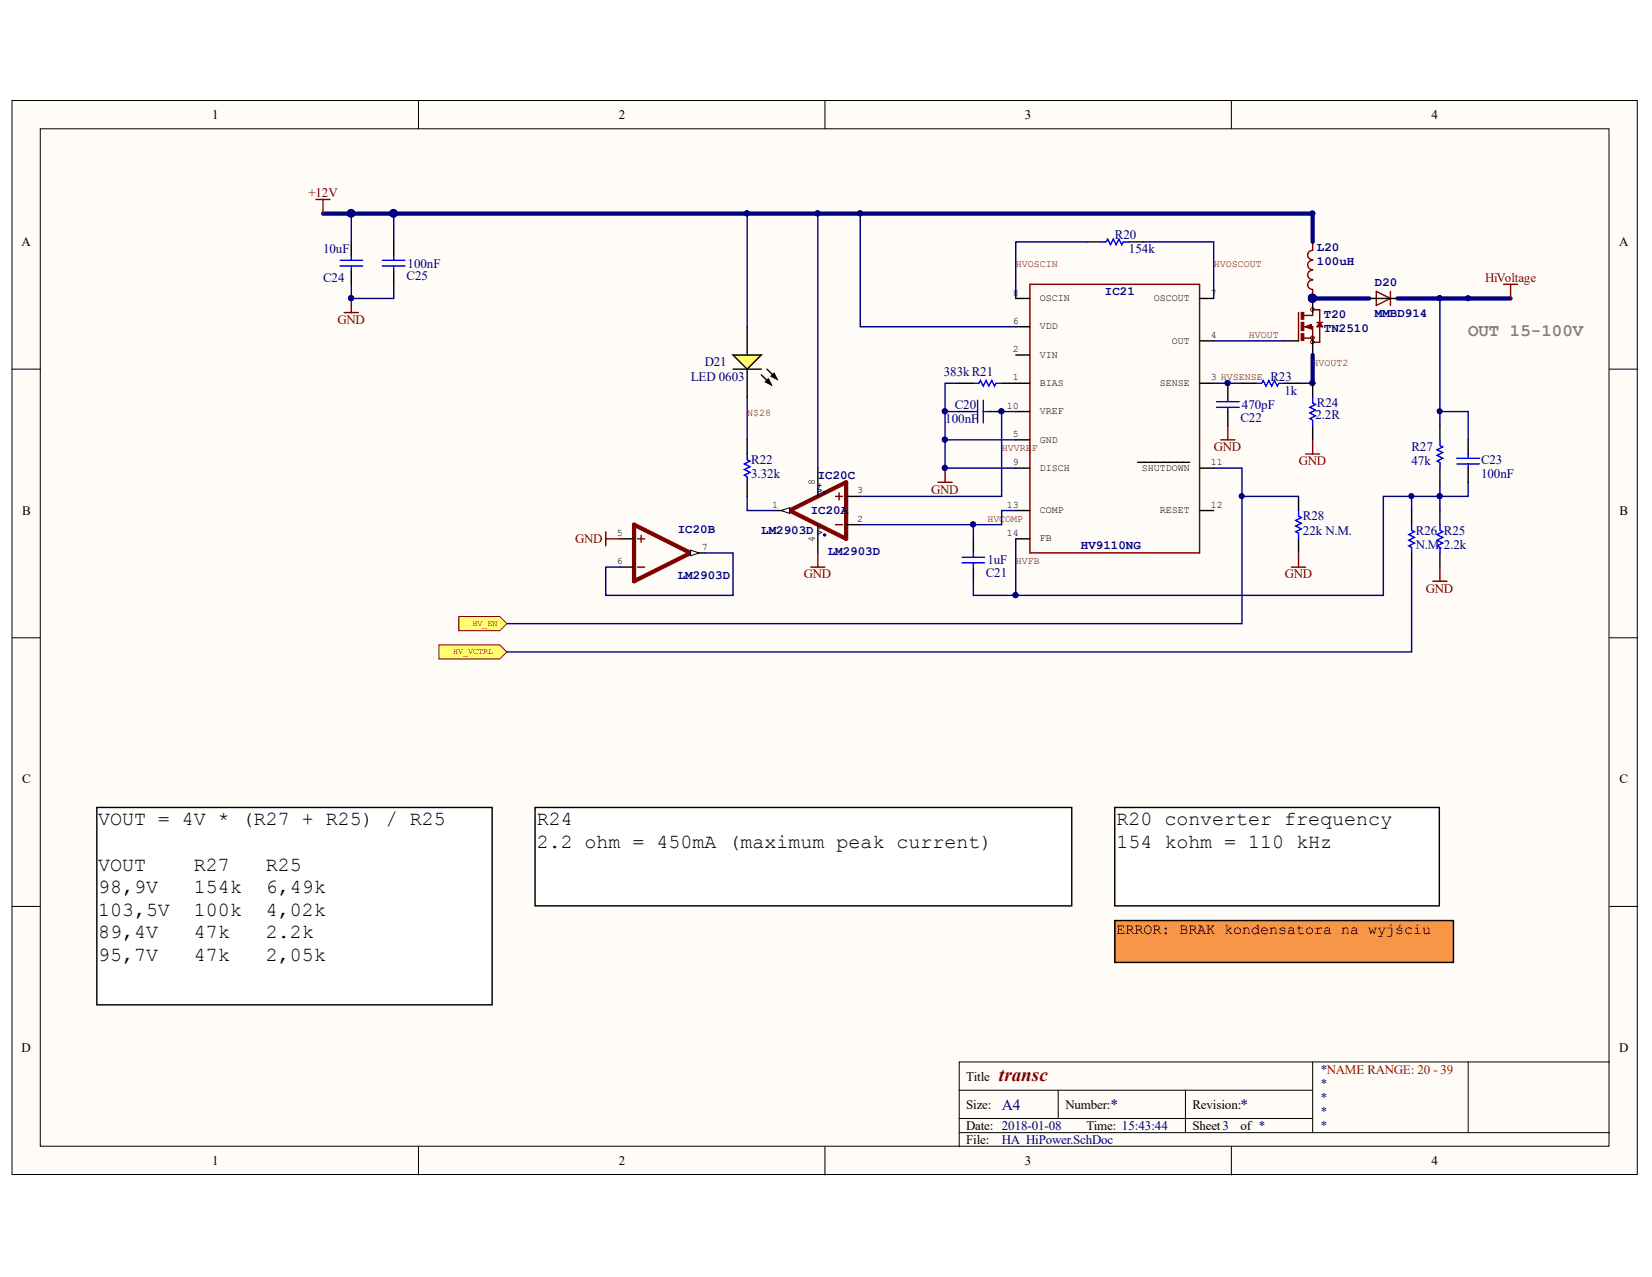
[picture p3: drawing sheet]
<svg xmlns="http://www.w3.org/2000/svg" width="279mm" height="216mm" viewBox="0 0 279 216" stroke-linecap="round" stroke-linejoin="round" font-family="sans-serif">
<defs><g id="words">
<g font-size="3.4">
<text x="16.6" y="139.5">VOUT = 4V * (R27 + R25) / R25</text>
<text x="90.8" y="139.5">R24</text>
<text x="90.8" y="143.4">2.2 ohm = 450mA (maximum peak current)</text>
<text x="188.8" y="139.5">R20 converter frequency</text>
<text x="188.8" y="143.4">154 kohm = 110 kHz</text>
<text x="16.6" y="147.2">VOUT</text>
<text x="32.8" y="147.2">R27</text>
<text x="45" y="147.2">R25</text>
<text x="16.6" y="151.1">98,9V</text>
<text x="16.6" y="154.9">103,5V</text>
<text x="32.8" y="151.1">154k</text>
<text x="32.8" y="154.9">100k</text>
<text x="45" y="151.1">6,49k</text>
<text x="45" y="154.9">4,02k</text>
<text x="16.6" y="158.7">89,4V</text>
<text x="32.8" y="158.7">47k</text>
<text x="45" y="158.7">2.2k</text>
<text x="16.6" y="162.6">95,7V</text>
<text x="32.8" y="162.6">47k</text>
<text x="45" y="162.6">2,05k</text>
</g>
<text font-size="3.2" fill="#800000" x="168.9" y="182.7">transc</text>
<text font-size="3" fill="#808080" x="248.3" y="56.8">OUT 15-100V</text>
<g font-size="2.6" fill="#000080">
<text x="169.4" y="187.6">A4</text>
<text x="187.8" y="187.6">*</text>
<text x="209.8" y="187.6">*</text>
</g>
<text font-size="2.5" x="188.8" y="158">ERROR: BRAK kondensatora na wyjściu</text>
<g font-size="2.2">
<text x="35.9" y="20.1">1</text>
<text x="104.6" y="20.1">2</text>
<text x="173.3" y="20.1">3</text>
<text x="242.1" y="20.1">4</text>
<text x="3.6" y="41.6">A</text>
<text x="273.8" y="41.6">A</text>
<text x="3.7" y="87">B</text>
<text x="273.9" y="87">B</text>
<text x="3.7" y="132.4">C</text>
<text x="273.9" y="132.4">C</text>
<text x="3.6" y="177.9">D</text>
<text x="273.8" y="177.9">D</text>
<text x="163.4" y="182.7">Title</text>
<text x="163.4" y="187.4">Size:</text>
<text x="163.4" y="191.1">Date: 2018-01-08</text>
<text x="180.2" y="187.4">Number:</text>
<text x="183.7" y="191.1">Time: 15:43:44</text>
<text x="201.7" y="187.4">Revision:</text>
<text x="201.7" y="191.1">Sheet3</text>
<text x="209.8" y="191.1">of *</text>
<text x="35.9" y="197">1</text>
<text x="104.6" y="197">2</text>
<text x="163.4" y="193.4">File:</text>
<text x="173.3" y="197">3</text>
<text x="242.1" y="197">4</text>
</g>
<g font-size="2.2" fill="#800000">
<text x="52.2" y="33.2">+12V</text>
<text x="251.2" y="47.6">HiVoltage</text>
<text x="57.1" y="54.8">GND</text>
<text x="205.3" y="76.3">GND</text>
<text x="157.5" y="83.5">GND</text>
<text x="219.7" y="78.7">GND</text>
<text x="97.3" y="91.8">GND</text>
<text x="135.9" y="97.8">GND</text>
<text x="217.3" y="97.8">GND</text>
<text x="241.2" y="100.2">GND</text>
</g>
<g font-size="2.2" fill="#000080">
<text x="188.6" y="40.4">R20</text>
<text x="54.6" y="42.8">10uF</text>
<text x="54.6" y="47.6">C24</text>
<text x="68.8" y="47.4">C25</text>
<text x="68.9" y="45.2">100nF</text>
<text x="190.9" y="42.8">154k</text>
<text x="116.8" y="64.4">LED 0603</text>
<text x="119.2" y="61.9">D21</text>
<text x="159.6" y="63.6">383kR21</text>
<text x="214.9" y="64.4">R23</text>
<text x="159.9" y="71.5">100nF</text>
<text x="161.5" y="69.1">C20</text>
<text x="209.8" y="71.3">C22</text>
<text x="210" y="69.1">470pF</text>
<text x="217.2" y="66.7">1k</text>
<text x="222.5" y="70.8">2.2R</text>
<text x="222.7" y="68.8">R24</text>
<text x="238.7" y="76.3">R27</text>
<text x="127.1" y="78.4">R22</text>
<text x="127.1" y="80.9">3.32k</text>
<text x="238.7" y="78.7">47k</text>
<text x="250.5" y="80.9">100nF</text>
<text x="250.5" y="78.4">C23</text>
<text x="220.4" y="88">R28</text>
<text x="167" y="95.4">1uF</text>
<text x="220.4" y="90.4">22k N.M.</text>
<text x="239.5" y="90.4">R26 R25</text>
<text x="239.5" y="92.8">N.M.2.2k</text>
<text x="166.7" y="97.6">C21</text>
<text x="223.2" y="181.5">*NAME RANGE: 20 - 39</text>
<text x="223.2" y="183.9">*</text>
<text x="223.2" y="186.2">*</text>
<text x="223.2" y="188.6">*</text>
<text x="223.2" y="191.1">*</text>
<text x="169.4" y="193.4">HA_HiPower.SchDoc</text>
</g>
<g font-size="2.1" fill="#000080">
<text x="222.7" y="42.5">L20</text>
<text x="222.7" y="44.8">100uH</text>
<text x="186.9" y="49.8">IC21</text>
<text x="223.9" y="53.8">T20</text>
<text x="232.5" y="48.4">D20</text>
<text x="232.5" y="53.6">MMBD914</text>
<text x="223.9" y="56.2">TN2510</text>
<text x="138.3" y="80.9">IC20C</text>
<text x="137.1" y="86.9">IC20A</text>
<text x="114.6" y="90.1">IC20B</text>
<text x="128.8" y="90.2">LM2903D</text>
<text x="140" y="93.8">LM2903D</text>
<text x="182.8" y="92.9">HV9110NG</text>
<text x="114.6" y="97.9">LM2903D</text>
</g>
<g font-size="1.7" fill="#800000">
<text x="171.8" y="45.2">HVOSCIN</text>
<text x="205.3" y="45.2">HVOSCOUT</text>
<text x="211.2" y="57.1">HVOUT</text>
<text x="222" y="61.9">HVOUT2</text>
<text x="126.4" y="70.3">N$28</text>
<text x="169.4" y="76.3">HVVREF</text>
<text x="167" y="88.2">HVCOMP</text>
<text x="171.8" y="95.4">HVFB</text>
</g>
<g font-size="1.7">
<text x="171.3" y="50">8</text>
<text x="175.9" y="50.9">OSCIN</text>
<text x="195.2" y="50.9">OSCOUT</text>
<text x="204.8" y="50">7</text>
<text x="171.3" y="54.7">6</text>
<text x="171.3" y="59.5">2</text>
<text x="175.9" y="55.7">VDD</text>
<text x="198.2" y="58.1">OUT</text>
<text x="204.8" y="57.1">4</text>
<text x="171.3" y="64.3">1</text>
<text x="175.9" y="60.5">VIN</text>
<text x="175.9" y="65.3">BIAS</text>
<text x="196.2" y="65.3">SENSE</text>
<text x="204.8" y="64.3">3 HVSENSE</text>
<text x="170.3" y="69.1">10</text>
<text x="175.9" y="70">VREF</text>
<text x="171.3" y="73.8">5</text>
<text x="175.9" y="74.8">GND</text>
<text x="137.8" y="82" transform="rotate(-90 137.8 82)">8</text>
<text x="145" y="83.4">3</text>
<text x="171.3" y="78.7">9</text>
<text x="175.9" y="79.6">DISCH</text>
<text x="193.1" y="79.6">SHUTDOWN</text>
<text x="204.8" y="78.7">11</text>
<text x="130.6" y="85.8">1</text>
<text x="145" y="88.2">2</text>
<text x="170.3" y="85.8">13</text>
<text x="175.9" y="86.8">COMP</text>
<text x="196.2" y="86.8">RESET</text>
<text x="204.8" y="85.8">12</text>
<text x="104.3" y="95.4">6</text>
<text x="104.3" y="90.6">5</text>
<text x="118.7" y="92.9">7</text>
<text x="137.8" y="91.6" transform="rotate(-90 137.8 91.6)">4</text>
<text x="170.3" y="90.6">14</text>
<text x="175.9" y="91.5">FB</text>
</g>
<g font-size="1.4" fill="#000080">
<text x="139.1" y="83.3" transform="rotate(-90 139.1 83.3)">V+</text>
<text x="139.1" y="90.5" transform="rotate(-90 139.1 90.5)">V-</text>
</g>
<g font-size="1.4" fill="#800000">
<text x="79.9" y="105.8">HV_EN</text>
<text x="76.6" y="110.6">HV_VCTRL</text>
</g>
</g></defs>
<g fill="#fffcf8" stroke="#000" stroke-width=".17">
<path d="M2 17h274.9v181.6h-274.9z"/>
<path d="M6.8 21.8h265.3v172h-265.3z"/>
</g>
<g fill="none" stroke="#000" stroke-width=".17">
<path d="M70.8 17v4.8M139.5 17v4.8M208.3 17v4.8M2 62.4h4.8M272.2 62.4h4.8M2 107.8h4.8M272.2 107.8h4.8M2 153.2h4.8M272.2 153.2h4.8M222 179.5v12M248.3 179.5h-86.1v14.4M272.2 179.5h-23.9v12"/>
<path d="M70.8 193.9v4.8M139.5 193.9v4.8M162.2 184.3h59.8M162.2 191.5h110M162.2 189.1h59.8M179 184.3v4.8M200.5 184.3v7.2M208.3 193.9v4.8"/>
</g>
<g fill="#000080" stroke="#000080" stroke-width=".17">
<circle cx="126.3" cy="36.1" r=".43"/>
<circle cx="138.3" cy="36.1" r=".43"/>
<circle cx="145.4" cy="36.1" r=".43"/>
<circle cx="159.8" cy="74.3" r=".43"/>
<circle cx="159.8" cy="69.5" r=".43"/>
<circle cx="164.6" cy="88.7" r=".43"/>
<circle cx="169.4" cy="69.5" r=".43"/>
<circle cx="171.7" cy="100.6" r=".43"/>
<circle cx="207.6" cy="64.8" r=".43"/>
<circle cx="222" cy="64.8" r=".43"/>
<circle cx="243.5" cy="83.9" r=".43"/>
<circle cx="243.5" cy="50.4" r=".43"/>
<circle cx="222" cy="50.4" r=".67"/>
</g>
<g fill="none" stroke="#800000" stroke-width=".24">
<path d="M174.2 48.1h28.7v45.4h-28.7zM219.6 52.8v4.8M220.6 57.2h1.4M220.8 55.2l1-.3v.7zM221.1 55.2l.6 .3v-.5l-.5 .2M222 44a.79 .79 0 0 0-.8 .8 .79 .79 0 0 0 .8 .8M222 45.7a.79 .79 0 0 0-.8 .8 .79 .79 0 0 0 .8 .8M222 47.4a.79 .79 0 0 0-.8 .7 .79 .79 0 0 0 .8 .8M222 40.9v1.4a.79 .79 0 0 0-.8 .8 .79 .79 0 0 0 .8 .8M222 49v1.5M222 52.8v.5h-1.4M222 52.4h1.2v5.5h-1.2v-2.7h-1.4"/>
<path d="M222.7 54.5h1M223.2 54.5l.5 .7h-1zM223.2 54.8l.2 .3h-.4zM232.8 49.3l2.4 1.2-2.4 1.2zM235.2 49.3v2.4M141.3 83.9h1.2M141.3 88.7h1.2M141.9 83.3v1.2"/>
</g>
<g fill="none" stroke="#000" stroke-width=".24">
<path d="M171.8 50.5h2.4M171.8 55.2h2.4M202.9 50.5h2.4M202.9 57.6h2.4M217.2 57.6h2.4M222 50.5h.1M222 40.9h.1M222 50.5v2.3M222 57.6v2.4M231.6 50.5h4.8M171.8 60h2.4M171.8 64.8h2.4"/>
<path d="M171.8 74.4h2.4M171.8 69.6h2.4M171.8 79.1h2.4M192.4 78.2h8.8M202.9 64.8h2.4M202.9 79.1h2.4M131.1 86.3h2.4M143.1 88.7h2.4M143.1 83.9h2.4M171.8 86.3h2.4M171.8 91.1h2.4M202.9 86.3h2.4"/>
</g>
<g fill="#800000" stroke="#800000" stroke-width=".24">
<path d="M220.1 52.8h.4v1.1h-.4z"/>
<path d="M220.1 56.4h.4v1.1h-.4z"/>
<path d="M220.1 54.5h.4v1.4h-.4z"/>
</g>
<g fill="none" stroke="#800000" stroke-width=".17">
<circle cx="222" cy="57.1" r=".31"/>
<circle cx="222" cy="57.8" r=".31"/>
<circle cx="222" cy="52.3" r=".31"/>
</g>
<path d="M133.5 86.3l9.6-4.8v9.6z" fill="none" stroke="#800000" stroke-width=".72"/>
<path d="M132.1 86.3l1.4-.5v1z" fill="#fffcf8" stroke="#000" stroke-width=".17"/>
<path d="M107.2 88.7l9.6 4.8-9.6 4.8z" fill="none" stroke="#800000" stroke-width=".72"/>
<path d="M107.8 91.1h1.2M107.8 95.9h1.2M108.4 90.5v1.2" fill="none" stroke="#800000" stroke-width=".24"/>
<path d="M104.8 95.9h2.4M104.8 91.1h2.4M116.8 93.5h2.4" fill="none" stroke="#000" stroke-width=".24"/>
<path d="M116.8 93l1.4 .5-1.4 .5z" fill="#fffcf8" stroke="#000" stroke-width=".17"/>
<path d="M138.3 79.1v4.8M138.3 88.7v4.8" fill="none" stroke="#000" stroke-width=".24"/>
<g fill="#000080" stroke="#000080" stroke-width=".17">
<circle cx="139.5" cy="83.3" r=".19"/>
<circle cx="139.5" cy="90.5" r=".19"/>
<circle cx="159.8" cy="79.1" r=".43"/>
<circle cx="164.6" cy="88.7" r=".43"/>
<circle cx="169.4" cy="69.5" r=".43"/>
<circle cx="159.8" cy="69.5" r=".43"/>
<circle cx="159.8" cy="74.3" r=".43"/>
<circle cx="171.7" cy="100.6" r=".43"/>
<circle cx="243.5" cy="83.9" r=".43"/>
<circle cx="138.3" cy="36.1" r=".43"/>
<circle cx="145.4" cy="36.1" r=".43"/>
<circle cx="222" cy="36.1" r=".43"/>
<circle cx="126.3" cy="36.1" r=".43"/>
<circle cx="222" cy="64.8" r=".43"/>
<circle cx="207.6" cy="64.8" r=".43"/>
<circle cx="248.3" cy="50.4" r=".43"/>
<circle cx="243.5" cy="50.4" r=".43"/>
</g>
<path d="M159.8 79.1v2.4M206.5 74.4h2.4M207.7 72v2.4M220.8 76.8h2.4M222 74.4v2.4M137.1 95.9h2.4M138.3 93.5v2.4M158.6 81.5h2.4M242.3 98.3h2.4M243.5 95.9v2.4" fill="none" stroke="#800000" stroke-width=".24"/>
<path d="M126.4 36.1v19.1M138.3 36.1v43M205.3 57.6h11.9M243.5 50.5v21.5M126.4 67.2v7.2M162.2 69.6h-2.4v4.8h12M219.6 64.8h2.4M145.5 88.7h19.1v2.4M171.8 91.1v9.6M243.5 81.5v4.8" fill="none" stroke="#000080" stroke-width=".24"/>
<path d="M126.4 36.1h19.1M222 60v4.8" fill="none" stroke="#000080" stroke-width=".72"/>
<g fill="#ffff80" stroke="#800000" stroke-width=".17">
<path d="M77.6 104.2h6.9l1.2 1.2-1.2 1.2h-6.9z" fill-rule="evenodd"/>
<path d="M74.2 109h10.3l1.2 1.2-1.2 1.2h-10.3z" fill-rule="evenodd"/>
</g>
<path d="M54.6 36.1h71.8" fill="none" stroke="#000080" stroke-width=".72"/>
<path d="M145.5 36.1v19.1h26.3M183.8 40.9h-12v9.6M193.3 40.9h12v9.6M162.2 64.8h-2.4v4.8M171.8 69.6h-2.4v14.3h-23.9M205.3 79.1h4.8v26.3h-124.4M205.3 64.8h4.8M119.2 93.5h4.8v7.2h-21.5v-4.8h2.3M126.4 83.9v2.4h4.7M171.8 86.3h-2.4v2.4h-4.8M238.7 95.9v14.3h-153M243.5 83.9h-9.5v16.8h-69.4v-2.4" fill="none" stroke="#000080" stroke-width=".24"/>
<path d="M53.4 33.7h2.4M54.6 33.7v2.4M102.5 89.9v2.4M102.5 91.1h2.3" fill="none" stroke="#800000" stroke-width=".24"/>
<g fill="none" stroke="#000" stroke-width=".24">
<path d="M126.4 55.2v4.8M183.8 40.9h2.3M190.9 40.9h2.4M126.4 62.4v4.8M126.4 74.4v2.4M162.2 64.8h2.4M169.4 64.8h2.4M210.1 64.8h2.3M217.2 64.8h2.4M243.5 72v2.4M243.5 79.1v2.4M126.4 81.5v2.4"/>
<path d="M238.7 86.3v2.4M238.7 93.5v2.4M243.5 86.3v2.4M243.5 93.5v2.4"/>
</g>
<path d="M186.1 40.9h1l.2-.5 .5 1 .5-1 .5 1 .5-1 .4 1 .3-.5h.9M126.4 76.8v.9l.4 .2-.9 .5 .9 .5-.9 .5 .9 .5-.9 .4 .5 .3v.9M164.6 64.8h1l.2-.5 .5 1 .5-1 .5 1 .4-1 .5 1 .2-.5h1M212.4 64.8h1l.2-.5 .5 1 .5-1 .5 1 .5-1 .4 1 .3-.5h.9M243.5 74.4v.9l.5 .3-.9 .4 .9 .5-.9 .5 .9 .5-.9 .4 .4 .3v.9M238.7 88.7v1l.5 .2-.9 .5 .9 .5-.9 .4 .9 .5-.9 .5 .4 .2v1M243.5 88.7v1l.5 .2-.9 .5 .9 .5-.9 .4 .9 .5-.9 .5 .4 .2v1" fill="none" stroke="#00f" stroke-width=".24"/>
<path d="M124 60h4.8l-2.4 2.4z" fill="#ff0" stroke="#000" stroke-width=".24"/>
<path d="M124 62.4h4.8M128.8 63.4l1.6 1.6M129.7 62.4l1.7 1.7" fill="none" stroke="#000" stroke-width=".24"/>
<path d="M129.5 64.6l.5-.5 .4 .9zM130.4 63.6l.5-.5 .5 1z" fill="#000" stroke="#000" stroke-width=".24"/>
<g fill="#fff" stroke="#000" stroke-width=".24">
<path d="M16.4 136.5h66.8v33.4h-66.8z"/>
<path d="M90.5 136.5h90.8v16.7h-90.8z"/>
<path d="M188.5 136.5h54.9v16.7h-54.9z"/>
</g>
<path d="M188.5 155.6h57.3v7.1h-57.3z" fill="#f79646" stroke="#000" stroke-width=".24"/>
<path d="M145.5 36.1h76.5v4.8M222 50.5h9.6M236.4 50.5h19.1" fill="none" stroke="#000080" stroke-width=".72"/>
<g fill="#000080" stroke="#000080" stroke-width=".17">
<circle cx="222" cy="50.4" r=".67"/>
<circle cx="243.5" cy="69.5" r=".43"/>
<circle cx="238.7" cy="83.9" r=".43"/>
<circle cx="59.4" cy="50.4" r=".43"/>
<circle cx="59.4" cy="36.1" r=".67"/>
<circle cx="66.5" cy="36.1" r=".67"/>
<circle cx="210" cy="83.9" r=".43"/>
<circle cx="159.8" cy="79.1" r=".43"/>
</g>
<path d="M59.4 36.1v4.8M66.6 36.1v4.8M59.4 48.1v2.4h7.2v-2.4M159.8 74.4v4.7h12M243.5 69.6h4.8v4.8M210.1 83.9h9.5M238.7 83.9v2.4M248.3 81.5v2.4h-4.8" fill="none" stroke="#000080" stroke-width=".24"/>
<g fill="none" stroke="#000" stroke-width=".24">
<path d="M59.4 40.9v2.4M59.4 45.7v2.4M66.6 40.9v2.4M66.6 45.7v2.4M162.2 69.6h2.4M167 69.6h2.4M207.7 64.8v2.4M207.7 69.6v2.4M222 64.8v2.4M222 72v2.4M248.3 74.4v2.4M248.3 79.1v2.4"/>
<path d="M164.6 91.1v2.4M164.6 95.9v2.4M219.6 83.9v2.4M219.6 91.1v2.4"/>
</g>
<g fill="none" stroke="#00f" stroke-width=".24">
<path d="M57.5 44h3.8M57.5 45h3.8M59.4 43.3v.7M59.4 45v.7M64.7 44h3.8M64.7 45h3.8M66.6 43.3v.7M66.6 45v.7M164.6 69.6h.7M165.3 67.7v3.8M166.3 67.7v3.8M166.3 69.6h.7"/>
<path d="M205.7 67.9h3.9M205.7 68.9h3.9M207.7 67.2v.7M207.7 68.9v.7M222 67.2v.9l.5 .3-1 .5 1 .4-1 .5 1 .5-1 .5 .5 .2v1M246.4 78.4h3.8M246.4 77.5h3.8M248.3 76.8v.7M248.3 78.4v.7M162.7 94.2h3.8M162.7 95.2h3.8M164.6 93.5v.7"/>
<path d="M164.6 95.2v.7M219.6 86.3v1l.5 .2-1 .5 1 .5-1 .4 1 .5-1 .5 .5 .2v1"/>
</g>
<path d="M58.2 52.8h2.4M59.4 50.5v2.3M254.3 48.1h2.4M255.5 48.1v2.4M218.4 95.9h2.4M219.6 93.5v2.4" fill="none" stroke="#800000" stroke-width=".24"/>
<use href="#words"/>
</svg>
